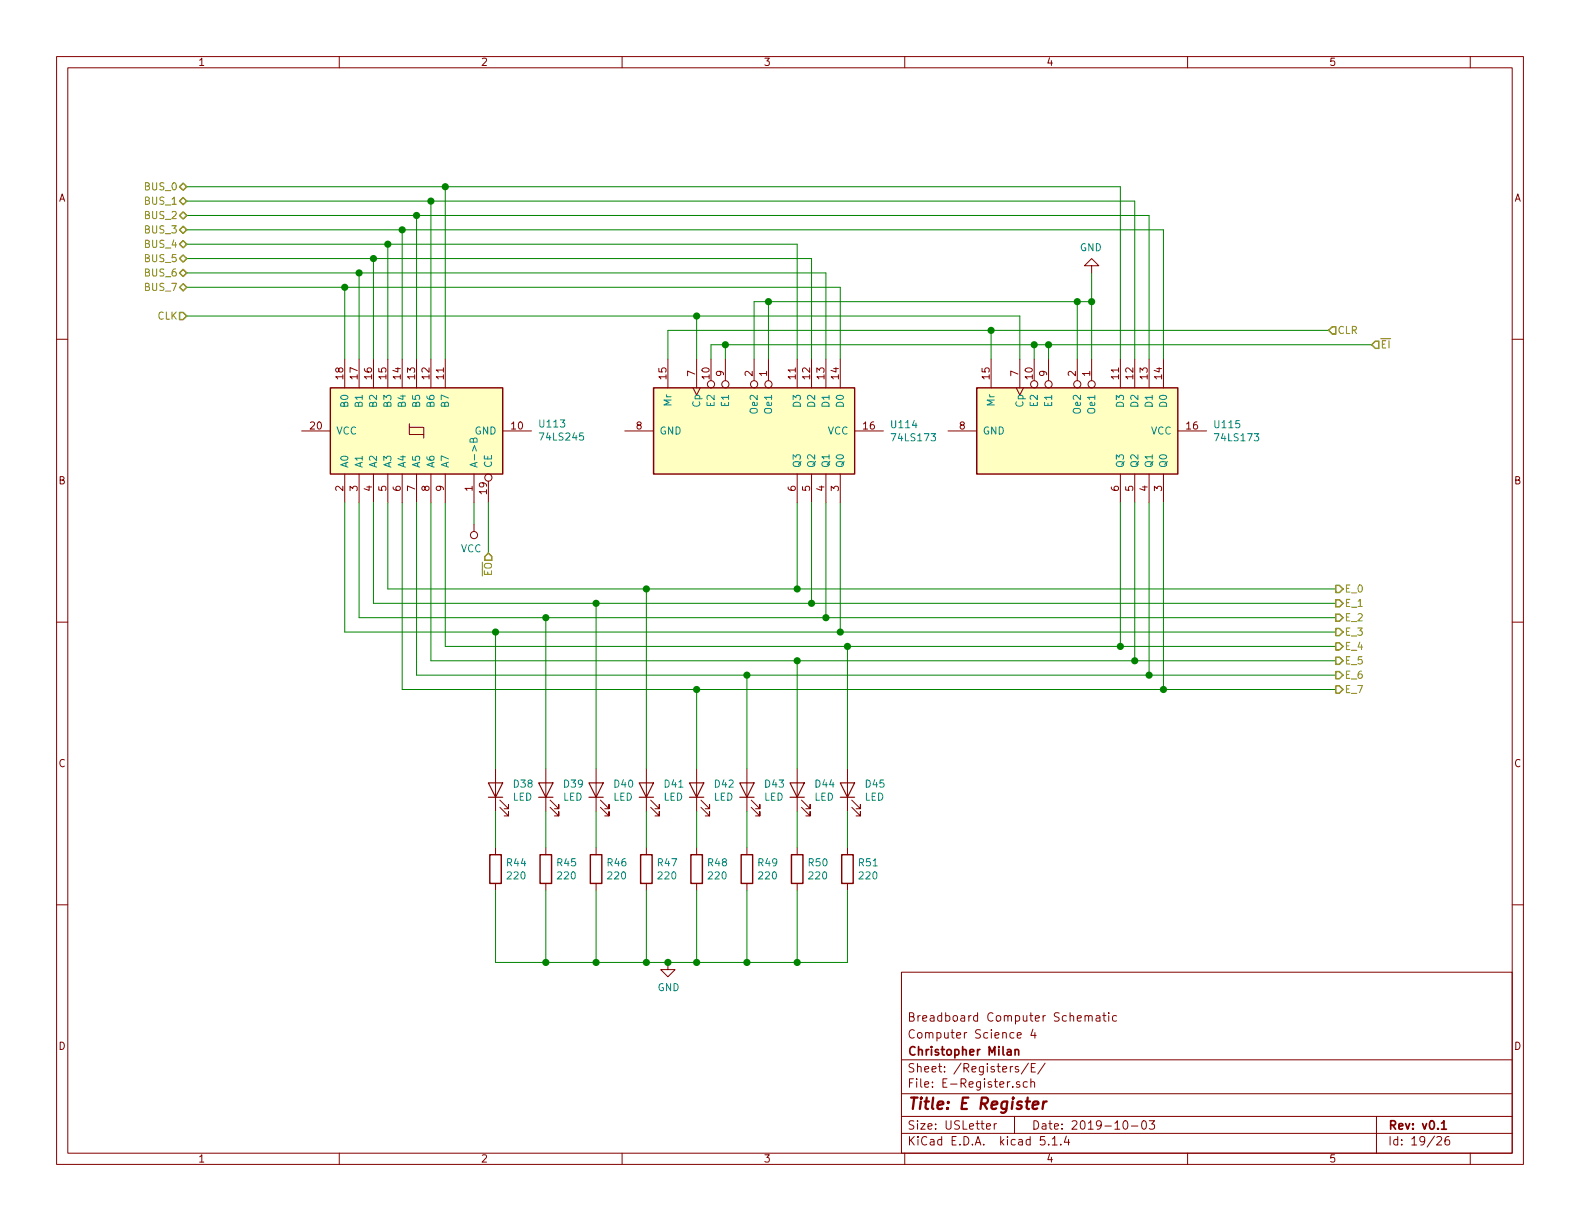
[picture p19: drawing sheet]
<svg xmlns="http://www.w3.org/2000/svg" width="279mm" height="216mm" viewBox="0 0 279 216" stroke-linecap="round" stroke-linejoin="round" font-family="sans-serif">
<defs><g id="words">
<text font-size="2.8" fill="#840000" x="160.4" y="196.2">Title: E Register</text>
<g font-size="2.1" fill="#840000">
<text x="160.4" y="183.6">Computer Science 4</text>
<text x="160.4" y="180.6">Breadboard Computer Schematic</text>
<text x="160.4" y="189.6">Sheet: /Registers/E/</text>
<text x="160.4" y="186.6">Christopher Milan</text>
<text x="160.4" y="192.3">File: E-Register.sch</text>
<text x="160.4" y="202.5">KiCad E.D.A. kicad 5.1.4</text>
<text x="160.4" y="199.7">Size: USLetter</text>
<text x="182.4" y="199.7">Date: 2019-10-03</text>
<text x="245.4" y="199.7">Rev: v0.1</text>
<text x="245.4" y="202.5">Id: 19/26</text>
</g>
<g font-size="1.8" fill="#840000">
<text x="35" y="11.6">1</text>
<text x="85" y="11.6">2</text>
<text x="135" y="11.6">3</text>
<text x="185" y="11.6">4</text>
<text x="235" y="11.6">5</text>
<text x="10.4" y="35.6">A</text>
<text x="267.8" y="35.6">A</text>
<text x="60.7" y="67" transform="rotate(-90 60.7 67)">18</text>
<text x="63.2" y="67" transform="rotate(-90 63.2 67)">17</text>
<text x="65.8" y="67" transform="rotate(-90 65.8 67)">16</text>
<text x="68.3" y="67" transform="rotate(-90 68.3 67)">15</text>
<text x="70.9" y="67" transform="rotate(-90 70.9 67)">14</text>
<text x="73.4" y="67" transform="rotate(-90 73.4 67)">13</text>
<text x="75.9" y="67" transform="rotate(-90 75.9 67)">12</text>
<text x="78.5" y="67" transform="rotate(-90 78.5 67)">11</text>
<text x="117.9" y="67" transform="rotate(-90 117.9 67)">15</text>
<text x="122.9" y="66.5" transform="rotate(-90 122.9 66.5)">7</text>
<text x="125.5" y="67" transform="rotate(-90 125.5 67)">10</text>
<text x="128" y="66.5" transform="rotate(-90 128 66.5)">9</text>
<text x="133.1" y="66.5" transform="rotate(-90 133.1 66.5)">2</text>
<text x="135.6" y="66.5" transform="rotate(-90 135.6 66.5)">1</text>
<text x="140.7" y="67" transform="rotate(-90 140.7 67)">11</text>
<text x="143.3" y="67" transform="rotate(-90 143.3 67)">12</text>
<text x="145.8" y="67" transform="rotate(-90 145.8 67)">13</text>
<text x="148.3" y="67" transform="rotate(-90 148.3 67)">14</text>
<text x="175" y="67" transform="rotate(-90 175 67)">15</text>
<text x="180.1" y="66.5" transform="rotate(-90 180.1 66.5)">7</text>
<text x="182.6" y="67" transform="rotate(-90 182.6 67)">10</text>
<text x="185.2" y="66.5" transform="rotate(-90 185.2 66.5)">9</text>
<text x="190.2" y="66.5" transform="rotate(-90 190.2 66.5)">2</text>
<text x="192.8" y="66.5" transform="rotate(-90 192.8 66.5)">1</text>
<text x="197.9" y="67" transform="rotate(-90 197.9 67)">11</text>
<text x="200.4" y="67" transform="rotate(-90 200.4 67)">12</text>
<text x="202.9" y="67" transform="rotate(-90 202.9 67)">13</text>
<text x="205.5" y="67" transform="rotate(-90 205.5 67)">14</text>
<text x="54.9" y="75.9">20</text>
<text x="90.5" y="75.9">10</text>
<text x="112.5" y="75.9">8</text>
<text x="152.7" y="75.9">16</text>
<text x="169.7" y="75.9">8</text>
<text x="209.9" y="75.9">16</text>
<text x="10.4" y="85.6">B</text>
<text x="60.7" y="86.8" transform="rotate(-90 60.7 86.8)">2</text>
<text x="63.2" y="86.8" transform="rotate(-90 63.2 86.8)">3</text>
<text x="65.8" y="86.8" transform="rotate(-90 65.8 86.8)">4</text>
<text x="68.3" y="86.8" transform="rotate(-90 68.3 86.8)">5</text>
<text x="70.9" y="86.8" transform="rotate(-90 70.9 86.8)">6</text>
<text x="73.4" y="86.8" transform="rotate(-90 73.4 86.8)">7</text>
<text x="75.9" y="86.8" transform="rotate(-90 75.9 86.8)">8</text>
<text x="78.5" y="86.8" transform="rotate(-90 78.5 86.8)">9</text>
<text x="83.6" y="86.8" transform="rotate(-90 83.6 86.8)">1</text>
<text x="86.1" y="87.3" transform="rotate(-90 86.1 87.3)">19</text>
<text x="140.7" y="86.8" transform="rotate(-90 140.7 86.8)">6</text>
<text x="143.3" y="86.8" transform="rotate(-90 143.3 86.8)">5</text>
<text x="145.8" y="86.8" transform="rotate(-90 145.8 86.8)">4</text>
<text x="148.3" y="86.8" transform="rotate(-90 148.3 86.8)">3</text>
<text x="197.9" y="86.8" transform="rotate(-90 197.9 86.8)">6</text>
<text x="200.4" y="86.8" transform="rotate(-90 200.4 86.8)">5</text>
<text x="202.9" y="86.8" transform="rotate(-90 202.9 86.8)">4</text>
<text x="205.5" y="86.8" transform="rotate(-90 205.5 86.8)">3</text>
<text x="267.8" y="85.6">B</text>
<text x="10.4" y="135.6">C</text>
<text x="267.8" y="135.6">C</text>
<text x="10.4" y="185.6">D</text>
<text x="267.8" y="185.6">D</text>
<text x="35" y="205.5">1</text>
<text x="85" y="205.5">2</text>
<text x="135" y="205.5">3</text>
<text x="185" y="205.5">4</text>
<text x="235" y="205.5">5</text>
</g>
<g font-size="1.8" fill="#848400">
<text x="25.8" y="33.7">BUS_0</text>
<text x="25.8" y="36.2">BUS_1</text>
<text x="25.8" y="38.7">BUS_2</text>
<text x="25.8" y="41.3">BUS_3</text>
<text x="25.8" y="43.8">BUS_4</text>
<text x="25.8" y="46.4">BUS_5</text>
<text x="25.8" y="48.9">BUS_6</text>
<text x="25.8" y="51.4">BUS_7</text>
<text x="27.9" y="56.5">CLK</text>
<text x="236.5" y="59.1">CLR</text>
<text x="244.1" y="61.6">EI</text>
<text x="87" y="101.9" transform="rotate(-90 87 101.9)">EO</text>
<text x="237.7" y="107.3">E_1</text>
<text x="237.7" y="104.8">E_0</text>
<text x="237.7" y="112.4">E_3</text>
<text x="237.7" y="109.9">E_2</text>
<text x="237.7" y="117.5">E_5</text>
<text x="237.7" y="114.9">E_4</text>
<text x="237.7" y="122.6">E_7</text>
<text x="237.7" y="120">E_6</text>
</g>
<g font-size="1.8" fill="#008484">
<text x="191" y="44.4">GND</text>
<text x="61.6" y="71.9" transform="rotate(-90 61.6 71.9)">B0</text>
<text x="64.1" y="71.9" transform="rotate(-90 64.1 71.9)">B1</text>
<text x="66.7" y="71.9" transform="rotate(-90 66.7 71.9)">B2</text>
<text x="69.2" y="71.9" transform="rotate(-90 69.2 71.9)">B3</text>
<text x="71.8" y="71.9" transform="rotate(-90 71.8 71.9)">B4</text>
<text x="74.3" y="71.9" transform="rotate(-90 74.3 71.9)">B5</text>
<text x="76.8" y="71.9" transform="rotate(-90 76.8 71.9)">B6</text>
<text x="79.4" y="71.9" transform="rotate(-90 79.4 71.9)">B7</text>
<text x="118.7" y="71.8" transform="rotate(-90 118.7 71.8)">Mr</text>
<text x="123.8" y="72" transform="rotate(-90 123.8 72)">Cp</text>
<text x="126.4" y="71.8" transform="rotate(-90 126.4 71.8)">E2</text>
<text x="128.9" y="71.8" transform="rotate(-90 128.9 71.8)">E1</text>
<text x="141.6" y="71.9" transform="rotate(-90 141.6 71.9)">D3</text>
<text x="144.1" y="71.9" transform="rotate(-90 144.1 71.9)">D2</text>
<text x="146.7" y="71.9" transform="rotate(-90 146.7 71.9)">D1</text>
<text x="149.2" y="71.9" transform="rotate(-90 149.2 71.9)">D0</text>
<text x="175.9" y="71.8" transform="rotate(-90 175.9 71.8)">Mr</text>
<text x="181" y="72" transform="rotate(-90 181 72)">Cp</text>
<text x="183.5" y="71.8" transform="rotate(-90 183.5 71.8)">E2</text>
<text x="186.1" y="71.8" transform="rotate(-90 186.1 71.8)">E1</text>
<text x="198.8" y="71.9" transform="rotate(-90 198.8 71.9)">D3</text>
<text x="201.3" y="71.9" transform="rotate(-90 201.3 71.9)">D2</text>
<text x="203.8" y="71.9" transform="rotate(-90 203.8 71.9)">D1</text>
<text x="206.4" y="71.9" transform="rotate(-90 206.4 71.9)">D0</text>
<text x="59.4" y="76.8">VCC</text>
<text x="83.9" y="76.8">GND</text>
<text x="95.5" y="75.6">U113</text>
<text x="95.7" y="77.9">74LS245</text>
<text x="116.6" y="76.8">GND</text>
<text x="134" y="72.9" transform="rotate(-90 134 72.9)">Oe2</text>
<text x="136.5" y="72.9" transform="rotate(-90 136.5 72.9)">Oe1</text>
<text x="146.4" y="76.8">VCC</text>
<text x="157.8" y="75.7">U114</text>
<text x="173.7" y="76.8">GND</text>
<text x="191.1" y="72.9" transform="rotate(-90 191.1 72.9)">Oe2</text>
<text x="193.7" y="72.9" transform="rotate(-90 193.7 72.9)">Oe1</text>
<text x="203.5" y="76.8">VCC</text>
<text x="214.9" y="75.7">U115</text>
<text x="61.6" y="82.8" transform="rotate(-90 61.6 82.8)">A0</text>
<text x="64.1" y="82.8" transform="rotate(-90 64.1 82.8)">A1</text>
<text x="66.7" y="82.8" transform="rotate(-90 66.7 82.8)">A2</text>
<text x="69.2" y="82.8" transform="rotate(-90 69.2 82.8)">A3</text>
<text x="71.8" y="82.8" transform="rotate(-90 71.8 82.8)">A4</text>
<text x="74.3" y="82.8" transform="rotate(-90 74.3 82.8)">A5</text>
<text x="76.8" y="82.8" transform="rotate(-90 76.8 82.8)">A6</text>
<text x="79.4" y="82.8" transform="rotate(-90 79.4 82.8)">A7</text>
<text x="84.5" y="82.8" transform="rotate(-90 84.5 82.8)">A-&gt;B</text>
<text x="87" y="82.8" transform="rotate(-90 87 82.8)">CE</text>
<text x="141.6" y="82.8" transform="rotate(-90 141.6 82.8)">Q3</text>
<text x="144.1" y="82.8" transform="rotate(-90 144.1 82.8)">Q2</text>
<text x="146.7" y="82.8" transform="rotate(-90 146.7 82.8)">Q1</text>
<text x="149.2" y="82.8" transform="rotate(-90 149.2 82.8)">Q0</text>
<text x="158" y="78">74LS173</text>
<text x="198.8" y="82.8" transform="rotate(-90 198.8 82.8)">Q3</text>
<text x="201.3" y="82.8" transform="rotate(-90 201.3 82.8)">Q2</text>
<text x="203.8" y="82.8" transform="rotate(-90 203.8 82.8)">Q1</text>
<text x="206.4" y="82.8" transform="rotate(-90 206.4 82.8)">Q0</text>
<text x="215.1" y="78">74LS173</text>
<text x="81.5" y="97.7">VCC</text>
<text x="90.7" y="141.6">LED</text>
<text x="90.9" y="139.3">D38</text>
<text x="99.5" y="141.6">LED</text>
<text x="99.8" y="139.3">D39</text>
<text x="108.4" y="141.6">LED</text>
<text x="108.7" y="139.3">D40</text>
<text x="117.3" y="141.6">LED</text>
<text x="117.6" y="139.3">D41</text>
<text x="126.2" y="141.6">LED</text>
<text x="126.4" y="139.3">D42</text>
<text x="135.1" y="141.6">LED</text>
<text x="135.3" y="139.3">D43</text>
<text x="144" y="141.6">LED</text>
<text x="144.2" y="139.3">D44</text>
<text x="152.9" y="141.6">LED</text>
<text x="153.1" y="139.3">D45</text>
<text x="89.7" y="153.2">R44</text>
<text x="89.8" y="155.5">220</text>
<text x="98.6" y="153.2">R45</text>
<text x="98.7" y="155.5">220</text>
<text x="107.5" y="153.2">R46</text>
<text x="107.6" y="155.5">220</text>
<text x="116.4" y="153.2">R47</text>
<text x="116.5" y="155.5">220</text>
<text x="125.2" y="153.2">R48</text>
<text x="125.4" y="155.5">220</text>
<text x="134.1" y="153.2">R49</text>
<text x="134.3" y="155.5">220</text>
<text x="143" y="153.2">R50</text>
<text x="143.2" y="155.5">220</text>
<text x="151.9" y="153.2">R51</text>
<text x="152" y="155.5">220</text>
<text x="116.3" y="175.3">GND</text>
</g>
</g></defs>
<g fill="none" stroke="#840000" stroke-width=".18">
<path d="M10 10h259.4v195.9h-259.4zM12 12h255.4v191.9h-255.4zM60 10v2M110 10v2M160 10v2M210 10v2M260 10v2M10 60h2M193 47h1.3l-1.3-1.3-1.2 1.3h1.2v1.3M267.4 60h2M53.3 76.2h5.1M61 63.5v5.1"/>
<path d="M63.5 63.5v5.1M66 63.5v5.1M68.6 63.5v5.1M71.1 63.5v5.1M72.4 75.6v1.2h2.5M72.4 74.9v.7h2.5v1.9M73.7 63.5v5.1M76.2 63.5v5.1M78.7 63.5v5.1M88.9 76.2h5.1M110.5 76.2h5.1M118.1 63.5v5.1"/>
<path d="M122.6 68.6l.6 1.3 .6-1.3M123.2 63.5v5.1M125.7 63.5v3.8M128.3 63.5v3.8M133.3 63.5v3.8M135.9 63.5v3.8M141 63.5v5.1M143.5 63.5v5.1M146 63.5v5.1M148.6 63.5v5.1M151.1 76.2h5.1M167.6 76.2h5.1"/>
<path d="M175.3 63.5v5.1M179.7 68.6l.6 1.3 .7-1.3M180.3 63.5v5.1M182.9 63.5v3.8M185.4 63.5v3.8M190.5 63.5v3.8M193 63.5v3.8M198.1 63.5v5.1M200.7 63.5v5.1M203.2 63.5v5.1M205.7 63.5v5.1M208.3 76.2h5.1"/>
<path d="M61 83.8v5.1M63.5 83.8v5.1M66 83.8v5.1M68.6 83.8v5.1M71.1 83.8v5.1M73.7 83.8v5.1M76.2 83.8v5.1M78.7 83.8v5.1M83.8 83.8v5.1M83.8 92.7v1.3M86.4 85.1v3.8M141 83.8v5.1"/>
<path d="M143.5 83.8v5.1M146 83.8v5.1M148.6 83.8v5.1M198.1 83.8v5.1M200.7 83.8v5.1M203.2 83.8v5.1M205.7 83.8v5.1M10 110h2M267.4 110h2M87.6 135.9v7.6M96.5 135.9v7.6M105.4 135.9v7.6"/>
<path d="M114.3 135.9v7.6M123.2 135.9v7.6M132.1 135.9v7.6M141 135.9v7.6M149.9 135.9v7.6M10 160h2M87.6 149.9v1.2M87.6 156.2v1.3M88.4 142.7l1.5 1.6v-.8v.8h-.7M88.4 141.5l1.5 1.5v-.8v.8h-.7M96.5 149.9v1.2M96.5 156.2v1.3"/>
<path d="M97.3 142.7l1.5 1.6v-.8v.8h-.8M97.3 141.5l1.5 1.5v-.8v.8h-.8M105.4 149.9v1.2M105.4 156.2v1.3M106.2 142.7l1.5 1.6v-.8v.8h-.8M106.2 141.5l1.5 1.5v-.8v.8h-.8M114.3 149.9v1.2M114.3 156.2v1.3M115.1 142.7l1.5 1.6v-.8v.8h-.8M115.1 141.5l1.5 1.5v-.8v.8h-.8M123.2 149.9v1.2M123.2 156.2v1.3"/>
<path d="M124 142.7l1.5 1.6v-.8v.8h-.8M124 141.5l1.5 1.5v-.8v.8h-.8M132.1 149.9v1.2M132.1 156.2v1.3M132.8 142.7l1.6 1.6v-.8v.8h-.8M132.8 141.5l1.6 1.5v-.8v.8h-.8M141 149.9v1.2M141 156.2v1.3M141.7 142.7l1.6 1.6v-.8v.8h-.8M141.7 141.5l1.6 1.5v-.8v.8h-.8M149.9 149.9v1.2M149.9 156.2v1.3"/>
<path d="M150.6 142.7l1.5 1.6v-.8v.8h-.7M150.6 141.5l1.5 1.5v-.8v.8h-.7M267.4 160h2M118.1 170.2v1.3h1.3l-1.3 1.2-1.3-1.2h1.3M159.4 171.9h108v32h-108zM191.9 179.7l.2-.1 .3 .1 .1 .9M192.5 179.8l.2-.2 .4 .1v.9M193.9 179.7h.5l.1 .9M194.5 179.9l-.5 .1-.2 .2 .1 .3 .1 .1 .5-.1M195 179.6h.6M195.2 179.1v1.3l.4 .2M196.1 179.1v.1"/>
<path d="M196.1 179.6v1M197.4 179.7l-.4-.1-.3 .3 .1 .6h.6M159.4 197.4h108M159.4 193.4h108M159.4 187.4h108M174.4 199.2l.8-.2-.1-.2-.4-.1-.3 .2 .1 .7h.6M175.8 198.7v1M176.2 198.7l-.3 .1-.1 .2M179.4 197.4v3M179.9 183.1l.7-.2-.1-.2-.4-.1-.2 .2 .1 .7h.5M180.1 188.6h-.4l-.2 .2 .1 .2 .5 .1v.4h-.6M180.3 191.3a.37 .37 0 0 0-.6 .2l.1 .2 .5 .1 .1 .2-.2 .3-.5-.1"/>
<path d="M181.7 191.3h-.5l-.3 .2 .2 .7h.6M181.9 188l-1.3 1.9M182.3 191.4l.1-.1a.37 .37 0 0 1 .6 .2v.8M182.3 190.8v1.5M182.4 188.8h.5M182.7 182l-.4 1.1h.9M183 182.6v1M183.1 188.1h-.7v1.5h.7M184.8 188l-1.3 1.9M198.8 198.2h.3a.94 .94 0 0 1 0 1.5 .8 .8 0 0 1-.6-.7 .8 .8 0 0 1 .3-.8zM200.1 199.1h1.1M202 198.3l.4-.1a.94 .94 0 0 1 0 1.5 .82 .82 0 0 1-.4-1.4z"/>
<path d="M203.2 198.2h1l-.5 .6 .4 .1v.6l-.2 .2-.7-.2M243.4 197.4v6.5M60 203.9v2M110 203.9v2M159.4 200.4h108M160 203.9v2M184.7 201h-.7l-.1 .7 .2-.2 .6 .1 .1 .2-.1 .5-.2 .2-.6-.2M185.4 202.3v.2M186.1 201.4l.4-.4v1.5M186.1 202.5h.8M187.6 202.3v.2M188.6 200.9l-.4 1.1h1"/>
<path d="M189 201.5v1M210 203.9v2M254.1 201.1l.2-.1h.4l.2 .4-.9 1.1h.9M256.2 201a.59 .59 0 0 0-.7 .6l.1 .7 .2 .2 .5-.2 .1-.5-.2-.2-.4-.1-.3 .3M260 203.9v2"/>
<circle cx="125.7" cy="67.9" r=".63"/>
<circle cx="128.3" cy="67.9" r=".63"/>
<circle cx="133.3" cy="67.9" r=".63"/>
<circle cx="135.9" cy="67.9" r=".63"/>
<circle cx="182.9" cy="67.9" r=".63"/>
<circle cx="185.4" cy="67.9" r=".63"/>
<circle cx="190.5" cy="67.9" r=".63"/>
<circle cx="193" cy="67.9" r=".63"/>
<circle cx="83.8" cy="94.6" r=".63"/>
<circle cx="86.4" cy="84.5" r=".63"/>
</g>
<path d="M178.1 185.6h.6l.1 1M178.8 185.9l-.5 .1-.2 .2v.3l.2 .1 .5-.1M179.5 185.7l.2-.1h.4v1M179.5 185.6v1M254.9 198.6l.4-.4v1.5M254.9 199.7h.9" fill="none" stroke="#840000" stroke-width=".3"/>
<path d="M182.6 195.4l1-.2v-.4h-.8l-.2 1 .2 .3 .6-.1M184.5 194.8l-.1 1.3M185.1 194.8a.54 .54 0 0 0-.6 .3" fill="none" stroke="#840000" stroke-width=".41"/>
<g fill="#ffffc2" stroke="#ffffc2" stroke-width=".18">
<path d="M58.4 68.6h30.5v15.2h-30.5z"/>
<path d="M172.7 68.6h35.6v15.2h-35.6z"/>
<path d="M115.6 68.6h35.5v15.2h-35.5z"/>
</g>
<path d="M58.4 68.6h30.5v15.2h-30.5zM115.6 68.6h35.5v15.2h-35.5zM172.7 68.6h35.6v15.2h-35.6zM86.6 151.1h2v5.1h-2zM95.5 151.1h2v5.1h-2zM104.4 151.1h2v5.1h-2zM113.3 151.1h2v5.1h-2zM122.2 151.1h2v5.1h-2zM131.1 151.1h2v5.1h-2zM140 151.1h2v5.1h-2zM148.8 151.1h2.1v5.1h-2.1z" fill="none" stroke="#840000" stroke-width=".25"/>
<path d="M83.7 77.7l.2-.3h.3l.2 .3v.5h-1.3l.1-.6 .3-.1 .2 .1v.6" fill="none" stroke="#008484" stroke-width=".18"/>
<g fill="none" stroke="#840000" stroke-width=".2">
<path d="M86.4 138.4h2.5l-1.3 2.6zM95.2 138.4h2.6l-1.3 2.6zM104.1 138.4h2.6l-1.3 2.6zM113 138.4h2.6l-1.3 2.6zM121.9 138.4h2.6l-1.3 2.6zM130.8 138.4h2.5l-1.2 2.6zM139.7 138.4h2.5l-1.2 2.6zM148.6 138.4h2.5l-1.2 2.6zM86.4 141h2.5M95.2 141h2.6M104.1 141h2.6M113 141h2.6"/>
<path d="M121.9 141h2.6M130.8 141h2.5M139.7 141h2.5M148.6 141h2.5"/>
</g>
<g fill="none" stroke="#008400" stroke-width=".18">
<path d="M33 33h165.1v30.5M33 38.1h170.2v25.4M33 35.6h167.7v27.9M73.7 38.1v25.4M76.2 35.6v27.9M78.7 33v30.5M33 43.2h108v20.3M33 40.6h172.7v22.9M33 50.8h115.6v12.7M33 48.3h113v15.2M33 45.7h110.5v17.8M33 55.9h147.3v7.6"/>
<path d="M61 50.8v12.7M63.5 48.3v15.2M66 45.7v17.8M68.6 43.2v20.3M71.1 40.6v22.9M123.2 55.9v7.6M135.9 53.3v10.2M175.3 58.4v5.1M190.5 53.3v10.2M193 48.3v15.2M193 53.3h-59.7v10.2M234.9 58.4h-116.8v5.1"/>
<path d="M128.3 61v2.5M182.9 61v2.5M185.4 61v2.5M242.6 61h-116.9v2.5M61 88.9v22.9h175.2M63.5 88.9v20.3h172.7M66 88.9v17.8h170.2M68.6 88.9v15.2h167.6M71.1 88.9v33h165.1M73.7 88.9v30.5h162.5M76.2 88.9v27.9h160M78.7 88.9v25.4h157.5"/>
<path d="M83.8 88.9v3.8M86.4 88.9v8.9M141 88.9v15.2M143.5 88.9v17.8M146 88.9v20.3M148.6 88.9v22.9M198.1 88.9v25.4M200.7 88.9v27.9M203.2 88.9v30.5M205.7 88.9v33M87.6 111.8v24.1M96.5 109.2v26.7"/>
<path d="M105.4 106.7v29.2M114.3 104.1v31.8M132.1 119.4v16.5M141 116.8v19.1M149.9 114.3v21.6M123.2 121.9v14M87.6 143.5v6.4M87.6 157.5v12.7h62.3v-12.7M96.5 143.5v6.4M96.5 157.5v12.7M105.4 143.5v6.4M105.4 157.5v12.7"/>
<path d="M114.3 143.5v6.4M114.3 157.5v12.7M123.2 143.5v6.4M123.2 157.5v12.7M132.1 143.5v6.4M132.1 157.5v12.7M141 143.5v6.4M141 157.5v12.7M149.9 143.5v6.4"/>
</g>
<g fill="none" stroke="#848400" stroke-width=".25">
<path d="M31.7 35.6l.7-.7 .6 .7-.6 .6zM31.7 33l.7-.6 .6 .6-.6 .7zM32.4 37.5l.6 .6-.6 .6-.7-.6zM31.7 43.2l.7-.7 .6 .7-.6 .6zM31.7 45.7l.7-.6 .6 .6-.6 .7zM31.7 48.3l.7-.7 .6 .7-.6 .6zM31.7 50.8l.7-.6 .6 .6-.6 .6zM31.7 55.2h.7l.6 .7-.6 .6h-.7zM32.4 40l.6 .6-.6 .7-.7-.7zM235.6 57.8h.6v1.3h-.6l-.7-.7zM243.2 60.3h.6v1.3h-.6l-.6-.6zM85.7 98.4l.7-.6 .6 .6v.7h-1.3z"/>
<path d="M236.2 118.7h.7l.6 .7-.6 .6h-.7zM236.2 116.2h.7l.6 .6-.6 .7h-.7zM236.2 113.7h.7l.6 .6-.6 .6h-.7zM236.2 111.1h.7l.6 .7-.6 .6h-.7zM236.2 108.6h.7l.6 .6-.6 .7h-.7zM236.2 106h.7l.6 .7-.6 .6h-.7zM236.2 103.5h.7l.6 .6-.6 .7h-.7zM236.2 121.3h.7l.6 .6-.6 .7h-.7z"/>
</g>
<g fill="#008400" stroke="#008400" stroke-width=".25">
<circle cx="128.3" cy="61" r=".51"/>
<circle cx="175.3" cy="58.4" r=".51"/>
<circle cx="190.5" cy="53.3" r=".51"/>
<circle cx="182.9" cy="61" r=".51"/>
<circle cx="185.4" cy="61" r=".51"/>
<circle cx="193" cy="53.3" r=".51"/>
<circle cx="135.9" cy="53.3" r=".51"/>
<circle cx="141" cy="116.8" r=".51"/>
<circle cx="61" cy="50.8" r=".51"/>
<circle cx="63.5" cy="48.3" r=".51"/>
<circle cx="66" cy="45.7" r=".51"/>
<circle cx="68.6" cy="43.2" r=".51"/>
<circle cx="71.1" cy="40.6" r=".51"/>
<circle cx="73.7" cy="38.1" r=".51"/>
<circle cx="76.2" cy="35.6" r=".51"/>
<circle cx="78.7" cy="33" r=".51"/>
<circle cx="123.2" cy="55.9" r=".51"/>
<circle cx="87.6" cy="111.8" r=".51"/>
<circle cx="96.5" cy="109.2" r=".51"/>
<circle cx="105.4" cy="106.7" r=".51"/>
<circle cx="114.3" cy="104.1" r=".51"/>
<circle cx="123.2" cy="121.9" r=".51"/>
<circle cx="132.1" cy="119.4" r=".51"/>
<circle cx="141" cy="104.1" r=".51"/>
<circle cx="149.9" cy="114.3" r=".51"/>
<circle cx="118.1" cy="170.2" r=".51"/>
<circle cx="123.2" cy="170.2" r=".51"/>
<circle cx="132.1" cy="170.2" r=".51"/>
<circle cx="141" cy="170.2" r=".51"/>
<circle cx="114.3" cy="170.2" r=".51"/>
<circle cx="105.4" cy="170.2" r=".51"/>
<circle cx="96.5" cy="170.2" r=".51"/>
<circle cx="205.7" cy="121.9" r=".51"/>
<circle cx="203.2" cy="119.4" r=".51"/>
<circle cx="200.7" cy="116.8" r=".51"/>
<circle cx="198.1" cy="114.3" r=".51"/>
<circle cx="148.6" cy="111.8" r=".51"/>
<circle cx="146.1" cy="109.2" r=".51"/>
<circle cx="143.5" cy="106.7" r=".51"/>
</g>
<use href="#words"/>
</svg>
